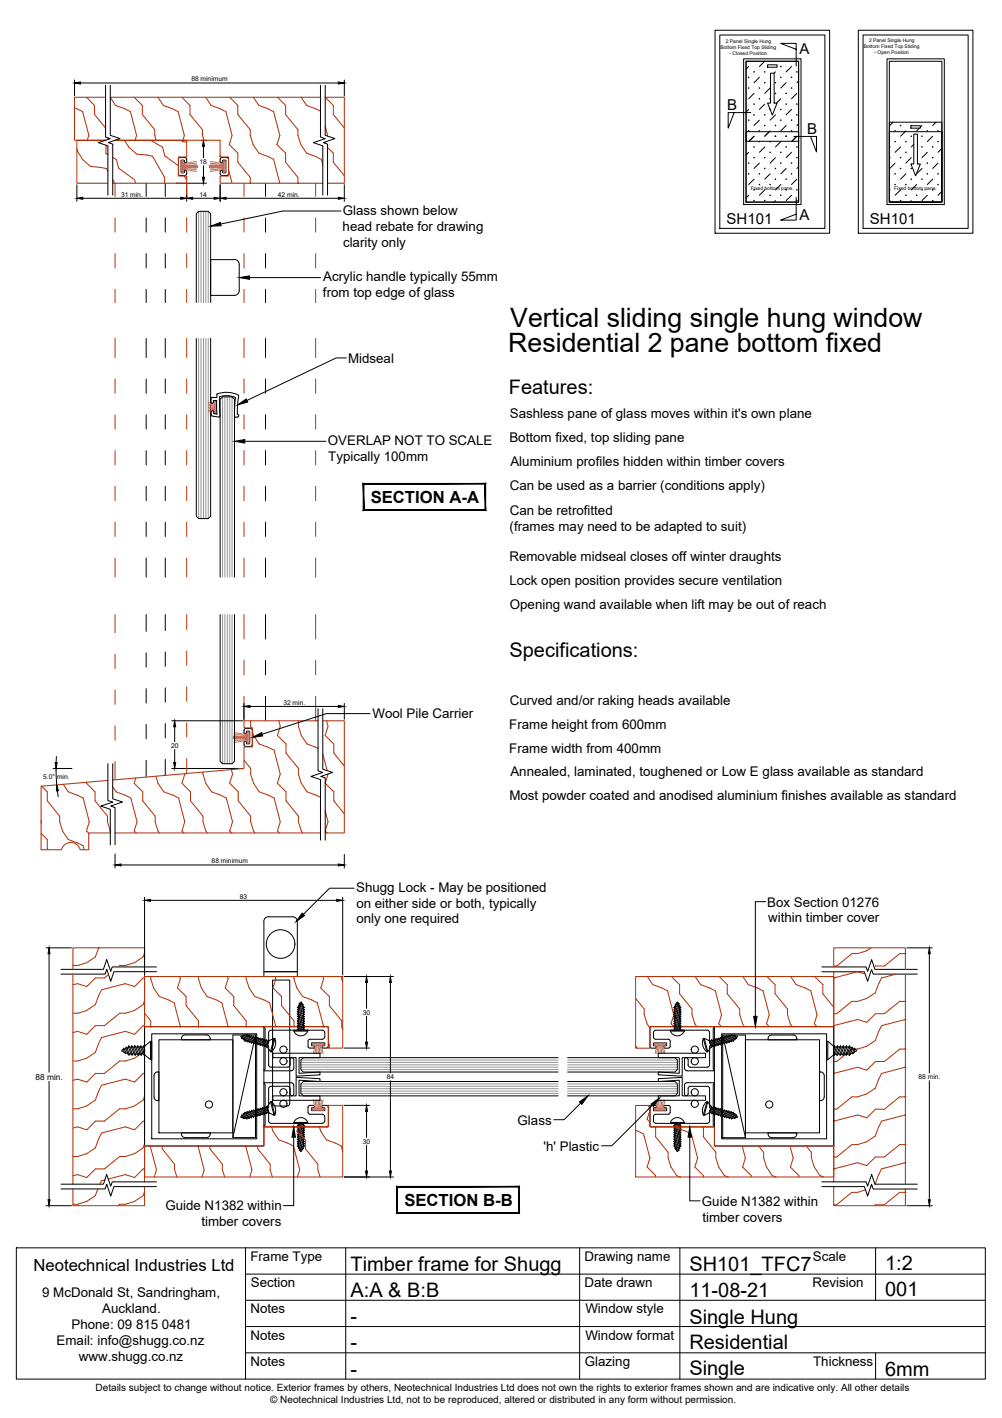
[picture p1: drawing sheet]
<svg xmlns="http://www.w3.org/2000/svg" width="210mm" height="297mm" viewBox="0 0 210 297" stroke-linecap="round" stroke-linejoin="round" font-family="sans-serif">
<defs><g id="words">
<g font-size="5.6">
<text x="106.9" y="68.6">Vertical sliding single hung window</text>
<text x="106.5" y="73.6">Residential 2 pane bottom fixed</text>
</g>
<g font-size="4.2">
<text x="106.6" y="82.6">Features:</text>
<text x="106.7" y="137.6">Specifications:</text>
<text x="73.4" y="266.2">Timber frame for Shugg</text>
<text x="144.4" y="266.2">SH101_TFC7</text>
<text x="185.4" y="265.9">1:2</text>
<text x="73.4" y="271.7">A:A &amp; B:B</text>
<text x="144.4" y="271.6">11-08-21</text>
<text x="185.4" y="271.6">001</text>
<text x="73.4" y="277.2">-</text>
<text x="144.4" y="277.2">Single Hung</text>
<text x="73.4" y="282.7">-</text>
<text x="144.4" y="282.6">Residential</text>
<text x="73.4" y="288.2">-</text>
<text x="144.4" y="288.1">Single</text>
<text x="185.4" y="288.2">6mm</text>
</g>
<g font-size="3.5">
<text x="77.7" y="105.3">SECTION A-A</text>
<text x="84.7" y="252.6">SECTION B-B</text>
<text x="7" y="266.3">Neotechnical Industries Ltd</text>
</g>
<g font-size="3.1">
<text x="167.5" y="11.3">A</text>
<text x="152.3" y="23">B</text>
<text x="169.1" y="28">B</text>
<text x="152.2" y="47">SH101</text>
<text x="167.5" y="46.1">A</text>
<text x="182.2" y="47">SH101</text>
</g>
<g font-size="2.8">
<text x="71.8" y="44.9">Glass shown below</text>
<text x="71.8" y="48.3">head rebate for drawing</text>
<text x="71.9" y="51.7">clarity only</text>
<text x="67.7" y="58.9">Acrylic handle typically 55mm</text>
<text x="67.7" y="62.2">from top edge of glass</text>
<text x="72.9" y="76">Midseal</text>
<text x="106.8" y="87.6">Sashless pane of glass moves within it's own plane</text>
<text x="68.7" y="93.2">OVERLAP NOT TO SCALE</text>
<text x="106.7" y="92.6">Bottom fixed, top sliding pane</text>
<text x="68.8" y="96.5">Typically 100mm</text>
<text x="106.9" y="97.6">Aluminium profiles hidden within timber covers</text>
<text x="106.8" y="102.6">Can be used as a barrier (conditions apply)</text>
<text x="106.8" y="107.9">Can be retrofitted</text>
<text x="106.8" y="111.3">(frames may need to be adapted to suit)</text>
<text x="106.7" y="117.6">Removable midseal closes off winter draughts</text>
<text x="106.7" y="122.6">Lock open position provides secure ventilation</text>
<text x="106.8" y="127.6">Opening wand available when lift may be out of reach</text>
<text x="106.8" y="147.6">Curved and/or raking heads available</text>
<text x="78" y="150.5">Wool Pile Carrier</text>
<text x="106.7" y="152.6">Frame height from 600mm</text>
<text x="106.7" y="157.7">Frame width from 400mm</text>
<text x="106.7" y="167.6">Most powder coated and anodised aluminium finishes available as standard</text>
<text x="106.9" y="162.6">Annealed, laminated, toughened or Low E glass available as standard</text>
<text x="74.6" y="186.8">Shugg Lock - May be positioned</text>
<text x="74.6" y="190.1">on either side or both, typically</text>
<text x="160.7" y="189.9">Box Section 01276</text>
<text x="74.6" y="193.4">only one required</text>
<text x="160.9" y="193.2">within timber cover</text>
<text x="108.4" y="235.6">Glass</text>
<text x="113.9" y="241">'h' Plastic</text>
<text x="34.6" y="253.6">Guide N1382 within</text>
<text x="42.2" y="256.9">timber covers</text>
<text x="147" y="252.6">Guide N1382 within</text>
<text x="147.1" y="255.9">timber covers</text>
<text x="52.4" y="264.1">Frame Type</text>
<text x="52.5" y="269.7">Section</text>
<text x="122.4" y="264.1">Drawing name</text>
<text x="122.4" y="269.6">Date drawn</text>
<text x="170.2" y="269.6">Revision</text>
<text x="170.3" y="264.2">Scale</text>
<text x="8.8" y="271.8">9 McDonald St, Sandringham,</text>
<text x="21.4" y="275.1">Auckland.</text>
<text x="52.5" y="275.1">Notes</text>
<text x="122.6" y="275.1">Window style</text>
<text x="11.9" y="281.8">Email: info@shugg.co.nz</text>
<text x="15" y="278.5">Phone: 09 815 0481</text>
<text x="52.5" y="280.6">Notes</text>
<text x="122.6" y="280.7">Window format</text>
<text x="16.5" y="285.2">www.shugg.co.nz</text>
<text x="52.5" y="286.1">Notes</text>
<text x="122.5" y="286.2">Glazing</text>
<text x="170.3" y="286.1">Thickness</text>
</g>
<g font-size="2.1">
<text x="20" y="291.4">Details subject to change without notice. Exterior frames by others, Neotechnical Industries Ltd does not own the rights to exterior frames shown and are indicative only. All other details</text>
<text x="56.6" y="293.9">© Neotechnical Industries Ltd, not to be reproduced, altered or distributed in any form without permission.</text>
</g>
<text font-size="1.7" x="7.4" y="226.2">88 min.</text>
<g font-size="1.4">
<text x="40.1" y="17">88 minimum</text>
<text x="41.8" y="34.4">18</text>
<text x="25.4" y="41.2">31 min.</text>
<text x="41.8" y="41.2">14</text>
<text x="58.2" y="41.2">42 min.</text>
<text x="59.4" y="147.6">32 min.</text>
<text x="35.8" y="156.7">20</text>
<text x="9.1" y="163.2">5.0° min.</text>
<text x="44.3" y="180.9">88 minimum</text>
<text x="50.3" y="188.3">83</text>
<text x="76" y="212.5">30</text>
<text x="81" y="226">84</text>
<text x="192.4" y="226">88 min.</text>
<text x="76" y="239.6">30</text>
</g>
<g font-size="1">
<text x="150.9" y="10.2">Bottom Fixed Top Sliding</text>
<text x="152" y="8.9">2 Panel Single Hung</text>
<text x="152.8" y="11.5">- Closed Position</text>
<text x="180.9" y="10.1">Bottom Fixed Top Sliding</text>
<text x="182" y="8.8">2 Panel Single Hung</text>
<text x="183.2" y="11.4">- Open Position</text>
<text x="157.3" y="39.9">Fixed bottom pane.</text>
<text x="187.3" y="39.9">Fixed bottom pane.</text>
</g>
</g></defs>
<!-- layer: APL Notes -->
<g fill="#000" stroke="#000" stroke-width=".21">
<path d="M101.6 101.4v5.4l.1 .1zM101.6 101.4l.1-.1v5.6zM76.2 101.4h25.4l.1-.1zM76.1 101.3h25.6l-25.5 .1zM76.1 101.3l.1 5.5v-5.4zM76.1 101.3l.1 5.5-.1 .1zM76.2 106.8l-.1 .1 25.5-.1zM76.1 106.9l25.5-.1 .1 .1z"/>
<path d="M108.6 248.7v5.3l.2 .2zM108.8 248.5v5.7l-.2-5.5zM83.3 248.7h25.3l.2-.2zM83.1 248.5h25.7l-25.5 .2zM83.1 248.5l.2 5.5v-5.3zM83.1 248.5l.2 5.5-.2 .2zM83.3 254l-.2 .2 25.5-.2zM83.1 254.2l25.5-.2 .2 .2z"/>
</g>
<!-- layer: Glass -->
<g fill="#fff" stroke="#fff" stroke-width=".21">
<path d="M44.1 54.4h5.2zM44.1 54.4h5.2z"/>
<path d="M44.1 54.4h5.4zM44.1 54.4h5.4z"/>
<path d="M44.1 54.4l5.5 .1zM44.1 54.4l5.5 .1z"/>
<path d="M44.1 54.5l5.7 .1zM44.1 54.5l5.7 .1h-5.7z"/>
<path d="M44.1 54.6l5.8 .1-.1-.1zM44.1 54.6l5.8 .1h-5.8z"/>
<path d="M44.1 54.7l5.9 .2-.1-.2zM44.1 54.7l5.9 .2h-5.9z"/>
<path d="M44.1 54.9l6 .1-.1-.1zM44.1 54.9l6 .1h-6z"/>
<path d="M44.1 55l6 .2v-.2zM44.1 55l6 .2h-6z"/>
<path d="M44.1 55.2l6 .2v-.2zM44.1 55.2l6 .2h-6z"/>
<path d="M44.1 55.4l6 5.5v-5.5zM44.1 55.4l6 5.5h-6z"/>
<path d="M44.1 60.9l6 .2v-.2zM44.1 60.9l6 .2h-6z"/>
<path d="M44.1 61.1l6 .1v-.1zM44.1 61.1l6 .1h-6z"/>
<path d="M44.1 61.2l5.9 .2 .1-.2zM44.1 61.2l5.9 .2h-5.9z"/>
<path d="M44.1 61.4l5.8 .1 .1-.1zM44.1 61.4l5.8 .1h-5.8z"/>
<path d="M44.1 61.5l5.7 .1 .1-.1zM44.1 61.5l5.7 .1h-5.7z"/>
<path d="M44.1 61.6l5.5 .2 .2-.2zM44.1 61.6l5.5 .2h-5.5z"/>
<path d="M44.1 61.8h5.5zM44.1 61.8h5.4z"/>
<path d="M44.1 61.8h5.4zM44.1 61.8l5.2 .1z"/>
<path d="M44.1 61.9h5zM44.1 61.9h5.2z"/>
</g>
<g fill="none" stroke="#000" stroke-width=".21">
<path d="M41.1 63.4v-18.6l.5-.5h2l.5 .5v18.6M41.1 70.9v37.2l.5 .5h2l.5-.5v-37.2M50.1 60.9a1.01 1.01 0 0 1-1 1h-5v-7.5h5a.97 .97 0 0 1 1 1v5.5M46.1 128.7v30.8l.5 .5h2l.5-.5v-30.8M46.1 120.9v-37.3l.5-.5h2l.5 .5v37.3M57.1 220.6h9.9v1h-4.4v3.2l4.4-.2v.6l-5 .2v-3.8h-4.9zM57.1 229.6h4.9v-3.9l5 .3v.6l-4.4-.3v3.3h4.4v.9h-9.9zM116.9 221.6h-53.4l-.5 .5v2l.5 .5h53.4M116.9 226.6h-53.4l-.5 .5v2l.5 .5h53.4M118.9 221.6h22.5l.5 .5v2l-.5 .5h-22.5M118.9 226.6h22.5l.5 .5v2l-.5 .5h-22.5M137.9 220.6h9.9v1h-4.9v3.8l-5-.2v-.6l4.4 .2v-3.2h-4.4z"/>
<path d="M137.9 226l5-.3v3.9h4.9v.9h-9.9v-.9h4.4v-3.3l-4.4 .3z"/>
<circle cx="59.4" cy="219.9" r=".75"/>
<circle cx="145.5" cy="219.9" r=".75"/>
<circle cx="59.4" cy="231.2" r=".75"/>
<circle cx="59.4" cy="222.3" r=".75"/>
<circle cx="59.4" cy="228.8" r=".75"/>
<circle cx="145.5" cy="222.3" r=".75"/>
<circle cx="145.5" cy="231.2" r=".75"/>
<circle cx="145.5" cy="228.8" r=".75"/>
</g>
<!-- layer: Timber 1 -->
<g fill="none" stroke="#b82e00" stroke-width=".21">
<path d="M15.6 22.6l1.7 .8 1.3 5M16.1 31.2l.2 .6 1 1.6M17.3 33.5l1.7 1.4 3.3 .4 .3 .6M18.1 20.4l1.7 1.7v1.9l2.3 2.8M18.6 28.4l-.3 1M21.8 29.4h.1M22.1 20.4h-6.5v9h6.5h-6v9h6.5M22.2 30.4v1.7l.4 .3M22.6 28.9l.1 .3M23.1 20.4l1.1 1.7 3.1 1.3 1.3 5-.3 1M23.1 20.4h44M23.6 33l.8 .4 .5 1.8 3.3 2.5 .2 .7"/>
<path d="M23.6 38.4h15.5v-1.5h-1.7v-4h1.7v-3.5h-15h22v3.5h1.8v4h-1.8v1.5h21.5M23.6 37.6l.4 .8M24.1 38.4v2.7M26.1 29.4l.9 1.4 1.6 1.5 3.4 .4 2.5 4.5v1.2M28.1 20.4l1.7 1.7v1.9l2.6 3.2v1.2l.3 1M31.8 29.4v.2l2.3 1.2 .4 1.9 2.9 2M33.1 20.4l1.1 1.7 3.1 1.3 1.3 5-.3 1M37.9 29.4l.4 .3 .8 .1M38.1 20.4l1.7 1.7v1.9l2.6 3.2v1.2l.3 1M38.6 36.9l.5 .8M39.1 38.4v2.7M43.1 20.4l1.1 1.7 3.1 1.3 1.3 5-.6 1.9 1.8 1.8v1.9l2.6 3.2v1.2"/>
<path d="M46.1 32.8l.2 .1M47.9 35.5l.7 2.9M48.1 20.4l1.7 1.7v1.9l2.6 3.2v1.2l.6 1.9 1.2 1.8 3.1 1.3 1.3 5M51.1 38.4v2.7M53.1 20.4l1.1 1.7 3.1 1.3 1.3 5-.6 1.9 1.8 1.8v1.9l2.6 3.2v1.2M58.1 20.4l1.7 1.7v1.9l2.6 3.2v1.2l.6 1.9 1.2 1.8 3.1 1.3 .3 1.1M63.1 20.4l1.1 1.7 2.9 1.2M66.1 38.4v2.7M68.1 26.4l.5 2M68.2 29.7l-.1 .3M68.6 28.4v.1M68.6 30.9l1.2 1.2v1.9l2.3 2.8"/>
<path d="M72.1 26.8l-2.3-2.8v-1.9l-1.7-1.7h4v18h-3.5M24.1 45.6v3M24.1 53.1v3M39.1 45.6v3M39.1 53.1v3M51.1 45.6v3M51.1 53.1v3M66.1 45.6v3M66.1 53.1v3M24.1 60.6v2.8M24.1 70.9v4M24.1 79.4v3"/>
<path d="M39.1 60.6v2.8M39.1 70.9v4M39.1 79.4v3M51.1 60.6v2.8M51.1 70.9v4M51.1 79.4v3M66.1 60.6v2.8M66.1 70.9v4M66.1 79.4v3M24.1 86.9v3M24.1 94.4v3M39.1 86.9v3"/>
<path d="M39.1 94.4v3M51.1 86.9v3M51.1 94.4v3M66.1 86.9v3M66.1 94.4v3M24.1 101.9v3M24.1 109.4v3M24.1 116.9v4M39.1 101.9v3M39.1 109.4v3M39.1 116.9v4M51.1 101.9v3"/>
<path d="M51.1 109.4v3M51.1 116.9v4M66.1 101.9v3M66.1 109.4v3M66.1 116.9v4M24.1 128.7v3.8M24.1 137v3M39.1 128.7v3.2M39.1 136.4v3M51.1 128.7v5.2M51.1 138.4v3M66.1 128.7v5.2"/>
<path d="M66.1 138.4v3M24.1 144.5v3M24.1 152v3.1M24.1 159.5v3.9M39.1 143.9v3M39.1 151.4v3M39.1 158.9v3.1M51.1 145.9v5.1M51.1 159.2l1.4 1.8v1.2l.6 1.9 1.2 1.8 3.1 1.3 1.3 5-.6 1.9 .4 .4M52.5 151l.1 1.5M52.9 153.3l.2 .8 1.2 1.8 3.1 1.2 1.3 5.1-.6 1.8M58.4 151l.3 1.2-.6 1.9 1.8 1.8v1.9l2.6 3.2v1.2l.6 1.9 1.2 1.8 2.8 1.1"/>
<path d="M62.5 151v1.2l.6 1.9 1.2 1.8 2.3 .9M66.1 145.9v5.1M66.6 151h-15.5v1.5h1.8v4h-1.8v4.5l-27.5 2.4M67.6 151h4.5v23.5h-4M67.6 158l.9 3.4M68.4 151l.3 1.2-.6 1.9 1.8 1.8v1.9l2.2 2.7M8.6 171.8v.7M8.6 174.6l1.3 1.3v1.9l.2 .2M8.7 164.7l1.2 1.2v1.9l2.6 3.2v1.2l.6 1.9 1.2 1.8 3.1 1.3 .2 .8M12.9 178a2 2 0 0 1 1.9-1.5 2 2 0 0 1 2 1.5M13.3 164.3l1 1.6 3.1 1.3 1.3 5-.6 1.9 .5 .5M18.2 163.9l-.1 .2 1.8 1.8v1.9l2.6 3.2v1.2"/>
<path d="M22.5 172.2l.6 1.9M22.6 163.5l-14 1.2v13.3h4.3M23.1 174.5h-4.5v3.5h-1.8M23.6 164.8l.7 1.1 3.1 1.3 1.3 5-.6 1.9 .4 .4M24.1 174.5h43M28.5 163l-.4 1.1 1.8 1.8v1.9l2.6 3.2v1.2l.6 1.9 .3 .4M32.7 162.6l.4 1.5 1.2 1.8 3.1 1.3 1.3 5-.6 1.9 .4 .4M38.1 164.1l1.8 1.8v1.9l2.6 3.2v1.2l.6 1.9 .3 .4M38.7 162.1l-.6 1.9M42.5 161.7l.6 2.4 1.2 1.8 3.1 1.3 1.3 5-.6 1.9 .4 .4M48.1 164.1l1.8 1.8v1.9l2.6 3.2v1.2l.6 1.9 .3 .4M48.5 161.2l.2 1-.6 1.8"/>
<path d="M58.1 164.1l1.8 1.8v1.9l2.6 3.2v1.2l.6 1.9 .3 .4M68.1 169.9l.6 2.3-.6 1.8M68.1 164.1l1.8 1.8v1.9l2.2 2.7M68.1 174.1l.5 .4M68.7 162.1v.1M68.7 162.2l-.6 1.8M20.7 198.6l-.7 1.9-1.8 1.2-1.9 .6h-1M30.3 199.6l-.3 .9M179.7 199.8h-1.2l-3.2 2.6h-.6M182.5 198.6l-.9 .6-1.9 .6M189.7 199.8h-1.2l-3.2 2.6h-1.9l-.3 .2M15.3 204.1v44"/>
<path d="M16.3 206l-1 .3M18.2 211.7l-1.9 .5h-1M21.3 217.4l-1.3 3.1-1.8 1.2-1.9 .6h-1M22.7 204.2l-.8 .7h-1.9l-1.8 1.8-1.9-.6M26.3 206l-5 1.4-1.3 3-1.8 1.3M26.3 212.2h-1.2l-3.2 2.6h-1.9l-1.8 1.9-1.9-.7-1 .3M26.3 202.3h-1.2l-.4 .3M28.2 211.7l-1.9 .6M30 200.5l-1.8 1.2-1.9 .6M30 210.4l-1.8 1.3M30.3 202.6v-4h-15v4.5M30.3 204.6h41.5v14.9h-3v-4.4h-38.5z"/>
<path d="M30.3 214.8h-.3l-1.8 1.9-1.9-.7-5 1.3M30.3 204.9h-.3l-1.8 1.8-1.9-.6M30.3 209.6l-.3 .8M30.3 219.6l-.3 .9M30.3 203.5v44.1M30.3 212.2l1.3 1.7v1.2M31.6 204.6v.4l.6 2 1.2 1.8 3.1 1.3 1.3 5M37.6 204.6l.2 .4-.6 2 1.8 1.8v1.9l2.6 3.2v1.2M41.6 204.6v.4l.6 2 1.2 1.8 3.1 1.3 1.3 5M47.7 204.6l.1 .4-.6 2 1.8 1.8v1.9l2.6 3.2v1.2M51.6 204.6v.4l.6 2 1.2 1.8 3.1 1.3 1.3 5M57.7 204.6l.1 .4-.6 2 1.8 1.8v1.9l2.6 3.2v1.2"/>
<path d="M61.6 204.6v.4l.6 2 1.2 1.8 3.1 1.3 1.3 5M67.7 204.6l.1 .4-.6 2 1.8 1.8v1.9l2.6 3.2v1.2l.2 .6M68.8 218.6l.2 .2v.7M71.6 204.6l.2 1.1M133.2 204.6h41.5v10.5h-38.5v4.5h-3zM133.2 209.2l1.8 2.2v1.2l.6 1.9M133.2 219.1l.3 .5M135.5 214.5l.7 .9M135.6 204.6l1.2 1.7 3.1 1.3M139.8 207.6l1.3 5-.5 1.9 .6 .6M140.6 204.6l1.8 1.7v1.9l2.5 3.2 .1 1.2 .6 1.9 .4 .6M145.6 204.6l1.2 1.7 3.1 1.3 1.2 5-.5 1.9 .6 .6"/>
<path d="M150.7 204.6l1.7 1.7v1.9l2.6 3.2v1.2l.6 1.9 .3 .6M155.6 204.6l1.2 1.7 3.1 1.3M159.8 207.6l1.4 5-.6 1.9 .6 .6M160.7 204.6l1.7 1.7v1.9l2.6 3.2v1.2l.6 1.9 .4 .6M165.6 204.6l1.2 1.7 3.1 1.3 1.2 5-.5 1.9 .6 .6M170.7 204.6l1.7 1.7v1.9l2.3 2.8M174.7 202.6v-4h15v4.5M174.7 203.6v44M179.6 203.6l-4.9 1.3M179.7 203.6l1.5 .5M179.7 209.8l-1.2-.1-3.2 2.7h-.6M179.7 219.8h-1.2l-3.2 2.6h-.6"/>
<path d="M182.6 203.1l-.1 .1M183.4 207.9l-1.8 1.3-1.9 .6M183.4 218l-1.8 1.2-1.9 .6M184.7 214.9l-1.3 3.1M187.7 204.1l-3 .8-1.3 3M189.7 209.8l-1.2-.1-3.2 2.7h-1.9l-1.8 1.8-1.9-.6-5 1.2M189.7 213.6l-5 1.2M189.7 219.8h-1.2l-3.2 2.6h-1.9l-1.8 1.8-1.9-.7-5 1.4M189.7 204.1v44M16.3 226l-1 .3M18.2 231.7l-1.9 .6h-1M26.3 226l-5 1.4-1.3 3-1.8 1.3"/>
<path d="M26.3 232.3l-1.2-.1-3.2 2.7h-1.9l-1.8 1.8-1.9-.7-1 .3M26.3 222.3h-1.2l-3.2 2.6h-1.9l-1.8 1.8-1.9-.6M28.2 231.7l-1.9 .6M30 220.5l-1.8 1.2-1.9 .6M30 230.4l-1.8 1.3M30.3 234.9h-.3l-1.8 1.8-1.9-.7-5 1.4-1.3 3.1-1.8 1.2-1.9 .6h-1M30.3 224.9h-.3l-1.8 1.8-1.9-.6M30.3 229.6l-.3 .8M30.3 239.6l-.3 .9M56.9 236.1l.3 .9 1.2 1.8 3.1 1.3 1.3 5-.5 1.5M62.2 237l1.8 1.8v1.9l2.6 3.2v1.2M62.5 236.1l-.3 .8"/>
<path d="M66.9 236.1l.3 .9 1.2 1.8 3.1 1.3 .3 1.1M133.2 231.6h3v4.5h13.5v4h25v6.5h-41.5zM133.2 236.8l1.6 .8M134.8 237.6l1.3 5M135.5 234.5l.7 .6M135.9 231.6l.2 1M136.2 232.6l-.6 1.8M137.2 236.1l.1 .2v1.9M137.3 238.2l2.6 3.2v1.2M141.6 236.1l.1 .2 3.2 1.3 1.2 5M147.2 236.1l.2 .2v1.9M147.4 238.2l2.6 3.2v1.2"/>
<path d="M179.7 229.8h-1.2l-3.2 2.6h-.6M179.7 239.8h-1.2l-3.2 2.6h-.6M183.4 228l-1.8 1.2-1.9 .6M183.4 238l-1.8 1.2-1.9 .6M184.7 234.9l-1.3 3.1M189.7 223.5l-5 1.4-1.3 3.1M189.7 229.8h-1.2l-3.2 2.6h-1.9l-1.8 1.8-1.9-.6-5 1.3M189.7 233.6l-5 1.3M189.7 239.8h-1.2l-3.2 2.6h-1.9l-1.8 1.8-1.9-.6M16.3 246l-1 .3M18.2 251.7l-1.9 .6h-1M20.5 249.1l-.5 1.4-1.8 1.2"/>
<path d="M22 247.2l-.7 .2-.4 .7M26.3 246l-3.6 1M26.3 242.3h-1.2l-3.2 2.6h-1.9l-1.8 1.8-1.9-.6M26.3 252.3h-1.2l-.4 .3M28.2 251.7l-1.9 .6M30 240.5l-1.8 1.2-1.9 .6M30 250.5l-1.8 1.2M30.3 248.6v4h-15v-3.5M30.3 240.1h25v-4h13.5v-4.6h3v15.1h-41.5zM30.3 244.9h-.3l-1.8 1.8-1.9-.6M30.3 249.6l-.3 .9M31.5 240.1l1.3 5-.5 1.5"/>
<path d="M34 240.1v.6l2.6 3.2v1.2M36.6 245.1l.5 1.5M41.5 240.1l1.3 5-.5 1.5M44 240.1v.6l2.6 3.2v1.2M46.6 245.1l.5 1.5M51.5 240.1l1.3 5-.5 1.5M54 240.1v.6l2.6 3.2v1.2M56.6 245.1l.5 1.5M66.6 245.1l.5 1.5M135.5 244.5l1.8 1.8v.3M136.2 242.6l-.6 1.9M140 242.6l.6 1.9 1.1 1.8 .9 .3"/>
<path d="M146.2 242.6l-.6 1.9 1.8 1.8v.3M150 242.6l.6 1.9 1.2 1.8 .8 .3M155.5 240.1l.6 2.5M156.2 242.6l-.6 1.9 1.8 1.8v.3M158.9 240.1l1 1.3M160 241.4v1.2M160 242.6l.6 1.9 1.2 1.8 .8 .3M165.5 240.1l.7 2.5M165.6 244.5l1.8 1.8v.3M166.2 242.6l-.6 1.9M168.9 240.1l1.1 1.3v1.2M170 242.6l.6 1.9 1.2 1.8 .8 .3"/>
<path d="M174.7 248.6v4h15v-3.5M179.7 243.6l-5 1.3M179.7 249.8h-1.2l-3.2 2.6h-.6M181.3 249.2l-1.6 .6M182.7 248.4l-.3 .2M183.4 248h-.1M189.7 243.6l-5 1.3-1.3 3.1M189.7 249.8h-1.2l-3.2 2.6h-1.9l-.2 .2"/>
</g>
<!-- layer: Components -->
<g fill="none" stroke="#000" stroke-width=".21">
<path d="M37.4 33.4l.3-.4h1l.4 .4M37.4 33.4v3M38 33.6l-.1 .1v2.4l.1 .1M38.1 36.2l.5-.1 .1-.4h.3a.86 .86 0 0 1-.1 1l-1.2 .1-.3-.4M39.1 33.4v.5l-.2 .2-.2-.1-.1-.4h-.5M46.1 33.4v.5l.3 .2 .1-.1 .1-.4 .7 .1M46.1 33.4l.4-.4h1l.4 .4-.1 3.2-.3 .2-1.2-.1a.86 .86 0 0 1-.1-1h.3l.2 .5h.5l.1-.1M47.3 33.7v2.4M44.2 83.5l.1 .9a.35 .35 0 0 0 .4 0 .35 .35 0 0 0 .1-.5h.6v2.8l-.6-.1-.1-.5-.2-.1M44.5 86l-.3 .3M45.4 83.3h-.9l-.3 .2M45.4 83.2h.1"/>
<path d="M45.4 82.6a4.9 4.9 0 0 1 4.6 .3M45.4 82.6v.6M49.3 83.2a4.5 4.5 0 0 0-3.3-.1l.1 4.1-.3 .2-1.3-.2-.2-.3-.1-.6M49.3 83.2v.1M49.3 83.3a10.7 10.7 0 0 0 0 4.1h.5M49.8 86.7l.2 .4-.3 .3M50 82.9l-.2 1.9v2M51.5 156.4h1M51.6 155.5l-.2-.3-.2 .1a.84 .84 0 0 0 .1 1h.2M51.6 155.5l.1 .3h.5M52.2 153.2l.1 .1v2.4l-.1 .1M52.2 153.2h-.5l-.1 .3"/>
<path d="M52.5 152.6l.3 .3M52.5 152.6l-1.2 .1-.2 .3v.5l.3 .2 .2-.2M52.9 153l-.1 3-.3 .3M25.8 219.8l-.3 .2v.1l.6 .4M25.8 219.8l.1-.2 .2 .2 .3-.2 .4 1.2M25.8 219.8l.3 .7M26.1 219.8l.2 .7M26.4 219.6v-.3l.2 .3M26.6 219.6l.5 1.2M26.9 219.3l.1-.3 .2 .3M26.9 219.3l.5 1.5M26.9 219.3l-.3 .3"/>
<path d="M27.2 219.3h.3M27.2 219.3l.5 1.5M27.5 219.3l.1-.3 .2 .3M27.5 219.3l.6 1.5M27.8 219.3h.4M27.8 219.3l.5 1.5M28.2 219.3l.5 1.5M28.2 219.3v-.3l.3 .3M28.5 219.3h.3l.1-.3 .2 .3M28.5 219.3l.5 1.5M28.8 219.3l.6 1.5h-.4M29.1 219.3h.3"/>
<path d="M29.1 219.3l.5 1.5M29.4 219.3l.6 1.5h-.4v.3l-.2-.3M29.4 219.3l.1-.3 .2 .3M29.7 219.3h.3M29.7 219.3l.5 1.5M30 219.3l.3 .6M30.3 219.2l1.2-1.1h.3v3.9h-.3l-1.2-1.1zM30.3 219.2l-.2-.2-.1 .3M31.5 218.1v3.9M50.9 217l-.4 .1 .1 .5 .6-.8-.6 .5M51.1 217.7l.2 .2M51.3 217.9v.3l.2-.2"/>
<path d="M51.5 218h.3M51.5 216.9l-.5 .7-.2-.1M51.5 216.9l.3-.2-.1 .2M51.5 216.9h-.4M51.7 216.9l-.7 1v-.3M51.7 216.9l.3 .1M51.8 218l-.1 .3 .3-.2M52 217l.2-.2v.2M52 217l-.7 .9M52 218.1l.2 .1M52.2 217l-.7 1M52.2 217l.2 .1"/>
<path d="M52.2 218.2v.2l.2-.2M52.4 218.2l.3 .1v.2l.2-.1M52.6 217.2l-.6 .9M52.9 218.4h.2v.2l.3-.1M52.9 217.2h-.3l.1-.3-.3 .2-.6 .9M52.9 217.2l.2-.1v.2h.3l.2-.1-.7 1.2M52.9 217.2l-.7 1M53.1 217.3l-.7 .9M53.4 217.3l-.7 1M53.4 218.5h.2M53.5 217.4l.3 .1-.7 .9M53.6 218.5v.3l.2-.2"/>
<path d="M53.8 218.6l.3 .1M53.8 217.5l.3-.2-.1 .2M54 217.5l.3 .1 .2-.2v.2M54 217.5l-.6 1M54.1 218.7l-.1 .2 .3-.2M54.3 218.7l.2 .1M54.3 217.6l-.7 .9M54.5 217.6l.2 .1M54.5 217.6l-.7 1M54.5 218.8v.2l.2-.2M54.7 217.7l.3-.1-.1 .2M54.7 218.8l.3 .1"/>
<path d="M54.7 217.7l-.6 1M54.9 217.8h.3M54.9 217.8l-.6 .9M55 218.9v.2l.2-.1h.2M55.2 217.8l.2-.1v.2M55.2 217.8l-.7 1M55.4 217.9l.2 .1M55.4 217.9l-.7 .9M55.4 219v.3l.2-.2M55.6 218l.3-.2-.1 .2 .3 .1M55.6 219.1h.3M55.6 218l-.6 .9"/>
<path d="M55.8 218l-.6 1M55.9 219.1v.3l.1-.1M56.1 218.9l-.2 .2M56.1 218.1l-.7 .9M56.3 218.2l-.7 .9M56.3 218l1.1-.5-.7 2.8-.7-1zM56.3 218l-.2 .1M57.4 217.5l.2 .1-.8 2.8-.1-.1M57.6 217.5a2.34 2.34 0 0 1-.8 2.8M61.6 216a1.56 1.56 0 0 0 1.4 1 1.56 1.56 0 0 0 1.5-1M61.6 215.8h2.9v.2h-2.9zM62.5 211.4l1.3 .6h-.2v.3"/>
<path d="M62.5 212.1v.3h-.2l.2 .2M62.5 211h-.2l.2 .2M62.5 211.4l-.2 .1 .2 .2M62.5 213.3l-.2 .1 .2 .1M62.5 213.8l-.2 .1 .2 .1M62.5 214.3h-.2l.2 .2M62.5 215.2l-.2 .1 .2 .1M62.5 214.7l-.2 .1 .2 .2v.2M62.5 214.7l1.3 .7h-.2v.2M62.5 212.6v.3h-.2l.2 .2M62.5 212.9l1.1 .4v-.3M62.5 212.1l1.1 .4"/>
<path d="M62.5 212.4l1.1 .4M62.5 211.7l1.1 .3M62.5 211.9l1.1 .4M62.5 211.2l1.1 .4M62.5 211l1.1 .4M62.5 211.9h-.2l.2 .2M62.5 211.2v.2M62.5 211.7v.2M62.5 213.1v.2M62.5 213.5v.3M62.5 214v.3M62.5 214.5v.2"/>
<path d="M62.5 215.4v.3M62.5 215.7h-.2v.1M62.5 214l1.1 .4M62.5 213.8l1.1 .4M62.5 213.5l1.1 .4M62.5 213.3l1.1 .4M62.5 214.5l1.1 .4M62.5 214.3l1.1 .4M62.5 215l1.1 .4M62.5 215.2l1.1 .4M62.5 215.4l1 .4M62.5 215.7l.3 .1"/>
<path d="M62.5 213.1l1.1 .4M62.7 210.6h-.2l.2 .2M62.7 210.8l.9 .3M62.7 210.8l-.2 .2M62.9 210.1l.4 .2M62.9 210.4l.4 .1M63.3 210.3l-.3-.4-.1 .2-.2 .1 .2 .2-.2 .2 .9 .3M63.3 210.3l.3 .2h-.3M63.3 210.5l.3 .4M63.6 210.9l.2 .2h-.2M63.6 211.4l.2 .2h-.2M63.6 212.3l.2 .2h-.2v.3l.2 .2-1.3-.4"/>
<path d="M63.6 213.3l.2 .2h-.2M63.6 213.5v.2l.2 .2h-.2M63.6 214.2l.2 .2h-.2M63.6 214.7l.2 .2h-.2M63.6 211.1v.3M63.6 211.6v.2M63.6 213.9v.3M63.6 214.4v.3M63.6 214.9v.2M63.6 215.6l.2 .2M140.4 216a1.56 1.56 0 0 0 1.5 1 1.56 1.56 0 0 0 1.4-1M140.5 215.8h2.9v.2h-2.9z"/>
<path d="M141.4 210.9l-.3 .2h.3M141.4 211.4l-.3 .2h.3M141.4 212.3l-.3 .2h.3v.3l-.3 .2 1.3-.4M141.4 213.3l-.3 .2h.3M141.4 213.5v.2l-.3 .2h.3M141.4 214.2l-.3 .2h.3M141.4 214.7l-.3 .2h.3M141.4 211.1v.3M141.4 211.6v.2M141.4 213.9v.3M141.4 214.4v.3M141.4 214.9v.2"/>
<path d="M141.4 215.6l-.2 .2M141.6 210.3l.2-.4 .5 .3-.2 .2 .2 .2-.9 .3M141.6 210.3l-.2 .2h.2M141.6 210.5l-.2 .4M142.1 210.1l-.5 .2M142.1 210.4l-.5 .1M142.3 210.6h.2l-.2 .2M142.3 210.8l-.9 .3M142.3 210.8l.1 .2M142.4 211.4l-1 .4-.3 .2h.3v.3M142.4 212.1v.3h.3l-.3 .2M142.4 211h.3l-.3 .2"/>
<path d="M142.4 211.4l.3 .1-.3 .2M142.4 213.3l.3 .1-.3 .2M142.4 213.8l.3 .1-.3 .1M142.4 214.3h.3l-.3 .2M142.4 215.2l.3 .1-.3 .1M142.4 214.7l.3 .1-.3 .2v.2M142.4 214.7l-1.3 .7h.3v.2M142.4 212.6v.3h.3l-.3 .2M142.4 212.9l-1 .4v-.3M142.4 212.1l-1 .4M142.4 212.4l-1 .4M142.4 211.7l-1 .3"/>
<path d="M142.4 211.9l-1 .4M142.4 211.2l-1 .4M142.4 211l-1 .4M142.4 211.9h.3l-.3 .2M142.4 211.2v.2M142.4 211.7v.2M142.4 213.1v.2M142.4 213.6v.2M142.4 214v.3M142.4 214.5v.2M142.4 215.4v.3M142.4 215.7h.3l-.1 .1"/>
<path d="M142.4 214l-1 .4M142.4 213.8l-1 .4M142.4 213.6l-1 .3M142.4 213.3l-1 .4M142.4 214.5l-1 .4M142.4 214.3l-1 .4M142.4 215l-1 .4M142.4 215.2l-1 .4M142.4 215.4l-1 .4M142.4 215.7l-.3 .1M142.4 213.1l-1 .4M147.3 217.5a2.34 2.34 0 0 0 .8 2.8"/>
<path d="M147.3 217.6l.8 2.8 .2-.1M147.5 217.5l-.2 .1M148.6 218l.2 .1M148.6 218l-1.1-.5 .8 2.8M148.6 218l.4 1.3-.7 1M148.7 218.2l.6 .9M148.8 218.1l.7 .9M148.9 218.9l.1 .3M149 219.2l.1 .2-.1-.1M149.1 218l.6 1M149.3 218l-.3-.2 .1 .2-.3 .1M149.3 218l.7 .9"/>
<path d="M149.3 219.1l-.3 .1M149.5 219v.3l-.2-.2M149.6 217.9l-.3 .1M149.6 217.9l.6 .9M149.7 217.8l-.2-.1 .1 .2M149.7 217.8l.7 1M150 218.9v.2l-.3-.1h-.2M150 217.8h-.3M150 217.8l.7 .9M150.2 217.7l-.2-.1v.2M150.2 218.8l-.2 .1M150.2 217.7l.7 1"/>
<path d="M150.4 218.8v.2l-.2-.2M150.5 217.6l-.3 .1M150.5 217.6l.6 1M150.7 217.6l.7 1M150.7 218.7l-.3 .1M150.9 218.7v.2l-.2-.2M150.9 217.5l-.2 .1-.3-.2 .1 .2M150.9 217.5l.7 1M151.1 217.5l-.2-.2v.2M151.1 218.6l-.2 .1M151.4 218.6v.2l-.3-.2M151.4 217.4l-.3 .1 .7 .9"/>
<path d="M151.6 217.3l.7 1M151.6 218.5l-.2 .1M151.8 217.3l.7 .9M152 217.2h.3l-.1-.3 .3 .2 .7 .9M152 217.2l-.2-.1v.2h-.2l-.3-.1 .8 1.2M152 217.2l.7 1M152.1 218.4h-.3v.3l-.2-.2M152.3 217.2l.7 .9M152.5 218.2l-.2 .1v.2l-.2-.1M152.7 218.2v.2l-.2-.2M152.8 217l.6 1M152.8 217l-.3 .1"/>
<path d="M153 217l-.3-.2 .1 .2M153 217l.6 .9M153 218.1l-.3 .1M153.2 218v.3l-.2-.2M153.2 216.9l.8 1v-.3M153.2 216.9l-.2 .1M153.4 216.9l.6 .7 .2-.1M153.4 216.9l-.2-.2v.2M153.4 216.9h.4M153.4 218h-.2M153.6 217.9v.3l-.2-.2M153.8 217.7l-.2 .2"/>
<path d="M154 217l.5 .1-.2 .5-.5-.8 .5 .5M173.2 218.1h.2l1.3 1.1v1.7l-1.3 1.1h-.2zM173.4 218.1v3.9M174.7 219.2l.1-.2 .1 .3M174.9 219.3h.3M174.9 219.3l-.2 .6M175.2 219.3l.3-.3v.3M175.2 219.3l-.5 1.5M175.5 219.3l-.5 1.5h.3v.3l.3-.3M175.5 219.3h.4M175.9 219.3l.2-.3v.3h.4M175.9 219.3l-.6 1.5"/>
<path d="M176.1 219.3l-.5 1.5h.4M176.5 219.3l-.5 1.5M176.5 219.3l.2-.3 .1 .3M176.8 219.3h.3M176.8 219.3l-.6 1.5M177.1 219.3l.2-.3 .1 .3M177.1 219.3l-.5 1.5M177.4 219.3h.4M177.4 219.3l-.5 1.5M177.8 219.3l.2-.3v.3M177.8 219.3l-.6 1.5M178 219.3l-.5 1.5"/>
<path d="M178 219.3l.3 .3M178.3 219.6l.2-.3 .1 .3M178.3 219.6l-.4 1.2M178.8 219.8l-.2 .7M179.1 219.8l.3 .2v.1l-.5 .4M179.1 219.8v-.2l-.3 .2-.2-.2-.5 1.2M179.1 219.8l-.2 .7M26.1 220.5l.2 .3v-.3M26.3 220.5l.5 .3M26.8 220.8l.3 .3v-.3M27.1 220.8h.3M27.4 220.8l.3 .3v-.3"/>
<path d="M27.7 220.8h.4M28.1 220.8l.2 .3v-.3h.4M28.7 220.8l.3 .3v-.3M30 220.8l.2 .3v-.3M30.2 220.8h.1M50.6 233.8l.3 .4M50.8 233.7l.2-.2 .5 .8M50.9 234.1l-.4-.1 .1-.4 .5 .5M51 233.5v-.2l.7 .9M51.1 234.1l.1 .2-.3-.1M51.1 234.2l.4 .1M51.3 233.2l.7 .9"/>
<path d="M51.3 233.2l-.2 .2M51.5 233.1l-.2-.1v.2M51.5 233.1l.7 1M51.7 234.2l.1 .2-.3-.1M51.8 233.1l.6 .9 .3 .2-.1-.2 .3-.1M51.8 233.1h-.3M52 233l-.3-.2 .1 .3M52 233l.6 1M52 234.1l-.3 .1M52.2 234.1v.2l-.2-.2M52.2 232.9l.7 1M52.2 232.9l-.2 .1"/>
<path d="M52.4 232.9l.7 .9M52.4 234l-.2 .1M52.4 232.9l-.2-.2v.2M52.7 232.8l.7 1M52.9 232.8l-.2-.2v.2l-.3 .1M52.9 232.8l.7 1.1-.2-.1h-.3v.2l-.2-.1M53.1 232.7l.7 .9-.3 .1M53.4 232.6l-.3-.1v.2l-.2 .1M53.4 232.6l.6 1M53.6 232.6l.7 .9M53.6 232.6h-.2M53.8 232.5l-.2-.1v.2"/>
<path d="M53.8 232.5l.7 1M54 233.6l.1 .2-.3-.2M54.1 232.5h-.3M54.1 232.5l.6 .9M54.3 232.4l-.3-.2 .1 .3M54.3 232.4l.6 .9M54.5 233.5v.2l-.2-.2-.3 .1M54.5 232.3l-.2 .1M54.5 232.3l.7 1M54.7 232.3l-.2-.2v.2M54.7 233.4l-.2 .1M54.7 232.3l.7 .9"/>
<path d="M54.9 233.3l.1 .3-.3-.2M55 232.2l-.3 .1M55 232.2l.6 1M55.2 232.1l.6 1M55.2 233.3h-.3M55.4 233.2v.2l-.2-.1M55.4 232.1h-.2l-.2-.1v.2M55.4 232.1l.7 .9M55.6 232l-.2-.1v.2M55.6 233.2h-.2M55.6 232l.7 .9M55.9 232h-.3"/>
<path d="M55.9 232l.2 .2M56 231.8l-.1-.1v.3M56.1 233l-.3 .1 .1 .2-.3-.1M56.1 233l.2 .1M56.7 230.8l.7 2.8-1.1-.5-.3-1.3zM56.8 230.8a2.34 2.34 0 0 1 .8 2.8M56.8 230.8l.8 2.8h-.2M56.8 230.8h-.1M61.6 235.1a1.56 1.56 0 0 1 1.4-1 1.56 1.56 0 0 1 1.5 1M61.6 235.1h2.9v.2h-2.9zM62.3 235.3v.1h.2M62.5 238.5l-.2 .2h.2v.3"/>
<path d="M62.5 240l-.2 .1 .2 .1M62.5 239.5l-.2 .1 .2 .1M62.5 238.5l1.3-.4-.2 .2v.3h.2l-.2 .2M62.5 237.6l-.2 .2h.2M62.5 237.1l-.2 .2h.2M62.5 236.6l-.2 .2h.2M62.5 235.7l-.2 .1 .2 .1M62.5 235.9v.2l-.2 .2 .2 .1M62.5 238l-.2 .2 .2 .1v.2M62.5 235.4v.3M62.5 236.4v.2M62.5 236.8v.3"/>
<path d="M62.5 237.3v.3M62.5 237.8v.2M62.5 239.2v.3M62.5 239.7v.3M62.5 239l-.2 .2h.2M62.8 235.3l-.3 .1M63.5 235.3l-1 .4M63.6 238.8v.3h.2l-1.3 .6M63.6 239.6h.2l-.2 .2M63.6 237.7h.2l-.2 .2M63.6 237.2h.2l-.2 .2v.3M63.6 236.7h.2l-.2 .2"/>
<path d="M63.6 236.2h.2l-.2 .2M63.6 235.5v.3h.2l-1.3 .6M63.6 238.1v-.2l-1.1 .4M63.6 236v.2M63.6 236.4v.3M63.6 236.9v.3M63.6 239.3v.3M63.6 239.8v.2M63.6 238.6l-1.1 .4M63.6 238.3l-1.1 .4M63.6 239.1l-1.1 .4M63.6 238.8l-1.1 .4"/>
<path d="M63.6 239.6l-1.1 .4M63.6 239.8l-1.1 .4M63.6 236.7l-1.1 .4M63.6 236.9l-1.1 .4M63.6 237.2l-1.1 .4M63.6 237.4l-1.1 .4M63.6 236.2l-1.1 .4M63.6 236.4l-1.1 .4M63.6 235.8l-1.1 .3M63.6 235.5l-1.1 .4M63.6 237.7l-1.1 .3M63.8 235.3l-.2 .2"/>
<path d="M140.4 235.1a1.56 1.56 0 0 1 1.5-1 1.56 1.56 0 0 1 1.4 1M140.5 235.1h2.9v.2h-2.9zM141.2 235.3l.2 .2M141.4 238.8v.3h-.3l1.3 .6M141.4 239.6h-.3l.3 .2M141.4 237.7h-.3l.3 .2M141.4 237.2h-.3l.3 .2v.3M141.4 236.7h-.3l.3 .2M141.4 236.2h-.3l.3 .2M141.4 235.5v.3h-.3l1.3 .6M141.4 238.1v-.2l1 .4M141.4 239.6l1 .4"/>
<path d="M141.4 236v.2M141.4 236.4v.3M141.4 236.9v.3M141.4 239.3v.3M141.4 239.8v.2M141.4 238.6l1 .4M141.4 238.3l1 .4M141.4 239.1l1 .4M141.4 238.8l1 .4M141.4 239.8l1 .4M141.4 236.7l1 .4M141.4 236.9l1 .4"/>
<path d="M141.4 237.2l1 .4M141.4 237.4l1 .4M141.4 236.2l1 .4M141.4 236.4l1 .4M141.4 235.8l1 .3M141.4 235.5l1 .4M141.4 237.7l1 .3M141.4 235.3l1 .4M142.1 235.3l.3 .1M142.4 238.5l.3 .2h-.3v.3M142.4 240l.3 .1-.3 .1M142.4 239.5l.3 .2h-.3"/>
<path d="M142.4 238.5l-1.3-.4 .3 .2v.3h-.3l.3 .2M142.4 237.6l.3 .2h-.3M142.4 237.1l.3 .2h-.3M142.4 236.6l.3 .2h-.3M142.4 235.7l.3 .1-.3 .1M142.4 235.9v.2l.3 .2-.3 .1M142.4 238l.3 .2-.3 .1v.2M142.4 235.4v.3M142.4 236.4v.2M142.4 236.8v.3M142.4 237.3v.3M142.4 237.8v.2"/>
<path d="M142.4 239.2v.3M142.4 239.7v.3M142.4 239l.3 .2h-.3M142.6 235.3l.1 .1h-.3M147.3 233.6h.2M148.1 230.8a2.34 2.34 0 0 0-.8 2.8M148.3 230.8l-.8 2.8 1.1-.5M148.3 230.8h-.2l-.8 2.8M148.3 230.8l.7 1-.4 1.3M148.8 233l.3 .1-.1 .2 .3-.1M148.8 233l-.2 .1M149 231.8l.1-.1-.1 .3"/>
<path d="M149 232h.3M149 232l-.1 .2M149.3 233.2h.3M149.3 232l.2-.1v.2M149.3 232l-.6 .9M149.5 232.1l.2 .1 .3-.2v.2M149.5 232.1l-.7 .9M149.6 233.2l-.1 .3 .2-.2M149.7 233.3h.3M149.7 232.2l-.6 .9M150 232.2l.2 .1M150 232.2l-.7 1"/>
<path d="M150 233.3v.3l.2-.2M150.2 232.3l.2-.2v.2M150.2 233.4l.3 .1M150.2 232.3l-.6 .9M150.4 232.3l.3 .1M150.4 232.3l-.7 1M150.5 233.5l-.1 .2 .3-.2 .2 .1M150.7 232.4l.2-.2v.3M150.7 232.4l-.7 .9M150.9 232.5h.2M150.9 232.5l-.7 .9M150.9 233.6v.2l.2-.2"/>
<path d="M151.1 232.5l.3-.1v.2M151.1 232.5l-.6 1M151.4 232.6h.2M151.4 232.6l-.7 .9M151.6 232.6l.2-.1v.2l.3 .1M151.6 232.6l-.7 1M151.8 232.7l-.7 .9 .3 .1M152.1 232.8l.2-.2v.2l.2 .1M152.1 232.8l-.8 1.1 .3-.1h.2v.3l.2-.2M152.3 232.8l-.7 1M152.5 232.9l-.7 .9M152.5 234l.3 .1"/>
<path d="M152.5 232.9l.2-.2v.2M152.7 232.9l-.7 1M152.7 232.9l.3 .1M152.8 234.1l-.1 .2 .3-.2M153 233l.2-.2v.3M153 233l-.7 1M153 234.1l.2 .1M153.2 233.1l-.7 .9-.3 .2 .1-.2-.3-.1M153.2 233.1h.2M153.2 234.2v.2l.2-.1M153.4 233.1l.2-.1v.2M153.4 233.1l-.6 1"/>
<path d="M153.6 233.2l-.6 .9M153.6 233.2l.2 .2M153.8 234.2l-.4 .1M153.8 234.1l.5-.5 .2 .4-.5 .1M153.8 234.1v.2l.2-.1M154 233.5v-.2l-.8 .9M154.2 233.7l-.2-.2-.6 .8M154.3 233.8l-.3 .4M174.7 220.8h.1M174.7 220.8v.3l.3-.3M176 220.8v.3l.2-.3M176.2 220.8h.4v.3l.3-.3"/>
<path d="M176.9 220.8h.3M177.2 220.8v.3l.3-.3M177.5 220.8h.4M177.9 220.8v.3l.2-.3M178.6 220.5v.3l.3-.3M178.6 220.5l-.5 .3M62.5 240.2l.2 .2M62.7 240.4l-.2 .1 .2 .1M63.3 240.6h.3l-.3 .2M63.3 240.8l-.4 .2M63.3 240.6l-.4 .2M63.6 240.2l-.9 .4 .2 .2-.2 .1 .4 .3 .2-.4"/>
<path d="M63.6 240h.2l-.2 .2M63.6 240l-.9 .4M63.6 240.2l-.3 .4M141.4 240.2l.9 .4-.2 .2 .2 .1-.2 .1-.1 .2h-.2l-.2-.4M141.4 240h-.3l.3 .2M141.4 240l.9 .4M141.4 240.2l.2 .4M141.6 240.6h-.2l.2 .2M141.6 240.8l.5 .2M141.6 240.6l.5 .2M142.3 240.4l.2 .1-.2 .1M142.4 240.2l-.1 .2"/>
</g>
<!-- layer: WeatherStrip -->
<g fill="none" stroke="#b85c73" stroke-width=".21">
<path d="M38 33.7h.4v2.4h-.4zM38.2 33.7v2.4M38.4 34.9h3M38.4 35.5l2.8 .4M38.4 35.3l2.8 .3M41.2 34.5l-2.8 .2h3M41.2 33.8l-2.8 .5M41.2 34.2l-2.8 .3M41.4 35.1h-3l2.8 .1M43.8 34.9h3M43.8 35.1h3l-2.7 .1M44.1 34.5l2.7 .2h-3"/>
<path d="M44.1 33.8l2.7 .5M44.1 34.2l2.7 .3M46.8 33.7h.4v2.4h-.4zM46.8 35.5l-2.7 .4M46.8 35.3l-2.7 .3M47 33.7v2.4M43.6 84.3l1.3 .4M43.6 84.6l1.3 .3M43.6 85l1.3 .1M43.6 85.3h1.3M44.9 84.1h.4v2.4h-.4zM44.9 85.9l-1.3 .5"/>
<path d="M44.9 85.7l-1.3 .3M44.9 85.5l-1.3 .2M45.1 84.1v2.4M48.8 154.5h3M48.8 154.7h3l-2.7 .1M49.1 154.1l2.7 .2h-3M49.1 153.4l2.7 .5M49.1 153.8l2.7 .3M51.8 153.3h.4v2.4h-.4zM51.8 155.1l-2.7 .4M51.8 154.9l-2.7 .3M52 153.3v2.4"/>
<path d="M65.5 218.6h2.4v.4h-2.4zM65.5 218.8h2.4M66.1 219l-.5 1.7M66.3 219l-.3 1.7M66.5 219l-.2 1.7M66.7 219v1.7M66.9 219l.1 1.7M67.1 219l.3 1.7M67.3 219l.4 1.7M137.1 218.6h2.4v.4h-2.4zM137.1 218.8h2.4M137.7 219l-.5 1.7"/>
<path d="M137.9 219l-.3 1.7M138.1 219l-.2 1.7M138.3 219v1.7M138.5 219l.1 1.7M138.7 219l.3 1.7M138.9 219l.4 1.7M65.5 232.2h2.4v.4h-2.4zM65.5 232.4h2.4M65.6 230.4l.5 1.8M66 230.4l.3 1.8M66.3 230.4l.2 1.8M66.7 230.4v1.8"/>
<path d="M67 230.4l-.1 1.8M67.4 230.4l-.3 1.8M67.7 230.4l-.4 1.8M137.1 232.2h2.4v.4h-2.4zM137.1 232.4h2.4M137.2 230.4l.5 1.8M137.6 230.4l.3 1.8M137.9 230.4l.2 1.8M138.3 230.4v1.8M138.6 230.4l-.1 1.8M139 230.4l-.3 1.8M139.3 230.4l-.4 1.8"/>
</g>
<!-- layer: AlumOutline -->
<g fill="none" stroke="#000" stroke-width=".21">
<path d="M30.6 38.4v2.7M34.6 38.4v2.7M55.6 38.4v2.7M30.6 45.6v3M30.6 53.1v3M34.6 45.6v3M34.6 53.1v3M55.6 45.6v3M55.6 53.1v3M30.6 60.6v2.8M30.6 70.9v4M30.6 79.4v3"/>
<path d="M34.6 60.6v2.8M34.6 70.9v4M34.6 79.4v3M55.6 60.6v2.8M55.6 70.9v4M55.6 79.4v3M30.6 86.9v3M30.6 94.4v3M34.6 86.9v3M34.6 94.4v3M55.6 86.9v3M55.6 94.4v3"/>
<path d="M30.6 101.9v3M30.6 109.4v3M30.6 116.9v4M34.6 101.9v3M34.6 109.4v3M34.6 116.9v4M55.6 101.9v3M55.6 109.4v3M55.6 116.9v4M30.6 128.7v3.6M30.6 136.8v2.9M34.6 128.7v3.4"/>
<path d="M34.6 136.6v3M55.6 128.7v5.2M55.6 138.4v3M30.6 144.3v3M30.6 151.8v3M30.6 159.3v3.5M34.6 144.1v3M34.6 151.6v3M34.6 159.1v3.3M55.6 145.9v5.1M30.3 215.1h25v25h-25zM31.8 216.6h22v22h-22z"/>
<path d="M55.4 215.1l-.1 .1 .2 .2v8.5l-.2 .3 .1 .1M55.4 215.1h13.1M67.5 215.8l.5 .2v1.2l-.2 .4-.3 .1M67.5 215.8h-10.7l-.5 .2v2.5l-.3 .3 .3 .3v4.2l.5 .2h3.5h.2l.3-.4M68.5 215.1l.3 .2-.1 4.1-.3 .1h-.9v-.4h.5v-.7h-2.7v.7h.5v.4h-.9l-.3-.1-.1-1.3 .2-.3 2.8-.1M136.1 215.3l.3-.2h13.2l-.2 .3v8.5l.2 .4-6-.1-.2-.4v-1.9a.37 .37 0 0 1 .4-.3 .37 .37 0 0 1 .3 .3M136.1 219.2l.4 .3M136.2 215.3v3.9M136.5 219.6h.8M137.3 219.5l.2-.2-.2-.2h-.4v-.6h2.8v.6h-.4l-.3 .2 .3 .2M139.3 219.6h.7M140 219.5l.4-.3-.1-1.3-.3-.2-2.9-.1-.2-.4v-.9l.2-.4h11.3l.2 .4v2.2l.4 .3-.4 .3v4.2l-.4 .3-3.6-.1-.4-.2-.1-.2"/>
<path d="M149.7 215.1h25v25h-25zM151.2 216.6h22v22h-22zM55.4 226.8l-.1 .1 .2 .3v8.5l-.2 .2 .1 .1M55.4 226.8l5.9 .1 .2 .4v1.9a.38 .38 0 0 1-.3 .3 .38 .38 0 0 1-.4-.3v-1.1M55.4 236.1h13.1M56.3 228.1v3.9l-.3 .3 .3 .3v2.2M56.3 228l.2-.4 .3-.1h3.5l.2 .1 .3 .4M56.3 234.8l.2 .4 .3 .1h10.7M60.8 223.1v-1.2a.38 .38 0 0 1 .4-.3 .38 .38 0 0 1 .3 .3v1.9l-.2 .4-5.9 .1M64.5 233l.4 .4M64.5 231.9l.4-.4 .9 .1v.4l-.5 .1v.5h2.7v-.5h-.3l-.3-.3 .3-.3 .9 .1 .2 .3M64.5 231.9v1.1"/>
<path d="M64.9 233.4h2.6M67.5 233.4l.3 .1 .2 .4M68 234.8l-.2 .4-.3 .1M68 233.9v.9M68.8 235.8l-.3 .2M68.8 231.9v3.9M136.2 231.9v3.9M136.5 231.5l-.4 .4M136.5 231.6h.8M136.9 234.8l.1 .2 .4 .3h10.7l.3-.1 .2-.4M136.9 233.9v.9M137.3 231.5l.2 .3-.2 .3h-.4v.6h2.8v-.6l-.6-.1-.1-.2 .3-.3"/>
<path d="M139.3 231.6h.7M140 231.5l.4 .4M140 233.4h-2.6l-.4 .3-.1 .2M140.4 233l-.4 .4M140.4 231.9v1.1M144.1 229.2a.37 .37 0 0 1-.3 .3 .37 .37 0 0 1-.4-.3v-1.9l.2-.4 6-.1-.2 .4v8.5l.2 .3-13.2 .1-.3-.3M144.1 228l.1-.2 .4-.3 3.6 .1h.2l.2 .4M144.2 221.9v1.2M144.2 228.1v1.1M148.6 228.1v3.9l.4 .3-.4 .3v2.2"/>
</g>
<!-- layer: Glass -->
<g fill="none" stroke="#939598" stroke-width=".21">
<path d="M41.6 44.3v19.1M42.1 44.3v19.1M42.6 44.3v19.1M43.1 44.3v19.1M43.6 44.3v19.1M41.6 70.9v37.7M42.1 70.9v37.7M42.6 70.9v37.7M43.1 70.9v37.7M43.6 70.9v37.7M46.6 83.1v37.8M47.1 83.1v37.8"/>
<path d="M47.6 83.1v37.8M48.1 83.1v37.8M48.6 83.1v37.8M46.6 128.7v31.3M47.1 128.7v31.3M47.6 128.7v31.3M48.1 128.7v31.3M48.6 128.7v31.3M63 223.1h53.9M63 223.5h53.9M63 224.1h53.9M63 222.6h53.9"/>
<path d="M63 222.1h53.9M63 228.1h53.9M63 227.5h53.9M63 227.1h53.9M63 228.6h53.9M63 229.1h53.9M118.9 223.1h23M118.9 223.6h23M118.9 224.1h23M118.9 222.6h23M118.9 222.1h23M118.9 228.1h23"/>
<path d="M118.9 227.6h23M118.9 227.1h23M118.9 228.6h23M118.9 229.1h23"/>
</g>
<!-- layer: Dimensions -->
<g fill="none" stroke="#000" stroke-width=".21">
<path d="M15.6 16.7v3.4M16.9 17.4h54M72.1 16.7v3.4M16.1 38.7v3.5M36.9 38.4h6.3M39.1 38.7v3.5M42.2 29.4h1M42.6 30.6v2.4M42.6 34.7v2.4M46.1 38.7v3.5M72.1 38.7v3.5M17.3 41.5h20.6"/>
<path d="M40.4 41.5h4.5M47.4 41.5h23.5M11.8 158.5v1.2M36 151h14.8M36.6 152.2v3.2M36.6 157v2.7M51.1 147.3v3.4M52.4 148h18.5M72.1 147.3v3.4M11.1 161h4M11.7 161l.2 3.4M12 165.6l.2 1.3"/>
<path d="M24.1 178.9v2.9M36 161h14.8M72.1 179v2.8M9.6 198.6h5.4M10.3 199.8v24.8M25.4 181.2h45.5M30.3 188v16.2M31.5 188.6h39M71.8 188v16.2M190 198.6h5.3M194.7 199.8v24.9M72.1 204.6h10.3"/>
<path d="M72.1 219.5h5.3M76.8 205.8v5.4M76.8 212.9v5.4M81.8 205.8v18.9M10.3 226.5v24.8M72.1 231.5h5.3M76.8 232.8v5.4M76.8 239.9v5.4M81.8 226.4v18.9M194.7 226.4v24.9M9.6 252.6h5.4M72.1 246.6h10.3"/>
<path d="M190 252.6h5.3"/>
</g>
<g fill="#000" stroke="#000" stroke-width=".21">
<path d="M15.6 17.4l1.3-.2v.4zM70.9 17.2l1.2 .2-1.2 .2zM42.4 37.1h.4l-.2 1.3zM42.6 29.4l.2 1.2h-.4zM16.1 41.5l1.2-.2v.4zM37.9 41.3l1.2 .2-1.2 .2zM39.1 41.5l1.3-.2v.4zM44.9 41.3l1.2 .2-1.2 .2zM46.1 41.5l1.3-.2v.4zM70.9 41.3l1.2 .2-1.2 .2zM11.5 159.7h.5l-.3 1.3zM36.4 159.7h.4l-.2 1.3z"/>
<path d="M36.6 151l.2 1.2h-.4zM51.1 148l1.3-.2v.4zM70.9 147.8l1.2 .2-1.2 .2zM11.9 164.4l.3 1.2-.4 .1zM10.3 198.6l.2 1.2h-.4zM24.1 181.2l1.3-.2v.4zM30.3 188.6l1.2-.2v.4zM70.5 188.4l1.3 .2-1.3 .2zM70.9 181l1.2 .2-1.2 .2zM194.7 198.6l.2 1.2h-.4zM76.8 204.6l.2 1.2h-.4zM76.6 218.3h.4l-.2 1.2z"/>
<path d="M81.8 204.6l.2 1.2h-.4zM76.8 231.5l.2 1.3h-.4zM10.1 251.3h.4l-.2 1.3zM76.6 245.3h.4l-.2 1.3zM81.6 245.3h.4l-.2 1.3zM194.5 251.3h.4l-.2 1.3z"/>
</g>
<!-- layer: Timber 1 -->
<g fill="#b82e00" stroke="#b82e00" stroke-width=".21">
<circle cx="23.1" cy="174.1" r=".08"/>
<circle cx="62.4" cy="38.4" r=".08"/>
<circle cx="52.4" cy="38.4" r=".08"/>
<circle cx="46.1" cy="32.8" r=".08"/>
<circle cx="20.7" cy="198.5" r=".08"/>
<circle cx="67.8" cy="215.1" r=".08"/>
<circle cx="57.8" cy="215.1" r=".08"/>
<circle cx="47.8" cy="215.1" r=".08"/>
<circle cx="37.8" cy="215.1" r=".08"/>
<circle cx="61.6" cy="215.1" r=".08"/>
<circle cx="51.6" cy="215.1" r=".08"/>
<circle cx="41.6" cy="215.1" r=".08"/>
<circle cx="31.6" cy="215.1" r=".08"/>
<circle cx="51.5" cy="240.1" r=".08"/>
<circle cx="41.5" cy="240.1" r=".08"/>
<circle cx="31.5" cy="240.1" r=".08"/>
<circle cx="174.7" cy="204.9" r=".08"/>
<circle cx="174.7" cy="214.9" r=".08"/>
<circle cx="174.7" cy="224.9" r=".08"/>
<circle cx="174.7" cy="234.9" r=".08"/>
<circle cx="174.7" cy="244.9" r=".08"/>
<circle cx="189.7" cy="213.6" r=".08"/>
<circle cx="189.7" cy="223.6" r=".08"/>
<circle cx="189.7" cy="233.6" r=".08"/>
<circle cx="189.7" cy="243.6" r=".08"/>
<circle cx="189.7" cy="199.8" r=".08"/>
<circle cx="189.7" cy="209.8" r=".08"/>
<circle cx="189.7" cy="219.8" r=".08"/>
<circle cx="189.7" cy="229.8" r=".08"/>
<circle cx="189.7" cy="239.8" r=".08"/>
<circle cx="189.7" cy="249.8" r=".08"/>
</g>
<!-- layer: Shugg Blocks -->
<g fill="none" stroke="#000" stroke-width=".21">
<path d="M22.1 17.9v10.8l1 .3-2.5 .9 2 .7v10.3M23.1 17.9v10.4l2 .7-2.4 .9 .9 .3v10.7M67.1 17.9v10.8l1 .3-2.5 .9 2 .7v10.3M68.1 17.9v10.4l2.1 .7-2.5 .9 .9 .3v10.7M22.6 160v7.7l1 .3-2.5 .9 2 .6v7.5M23.6 160v7.3l2 .7-2.4 .9 .9 .3v7.8M66.6 148.5v13l1 .3-2.5 .9 2 .6v12.7M67.6 148.5v12.6l2.1 .7-2.5 .9 .9 .2v13.1M32.8 203.5h-8.9l-.7 2.1-.8-2.5-.4 1h-9.2M32.8 202.6h-9.3l-.3 .9-.9-2.5-.6 2.1h-8.9M172.2 203.6h8.9l.7 2 .8-2.5 .3 1h9.3M172.2 202.6h9.2l.4 .9 .8-2.5 .7 2.1h8.9"/>
<path d="M32.8 248.6h-8.9l-.7 2-.8-2.5-.4 1h-9.2M32.8 247.6h-9.3l-.3 .9-.9-2.5-.6 2.1h-8.9M172.2 248.6h8.9l.7 2 .8-2.5 .3 1h9.3M172.2 247.6h9.2l.4 .9 .8-2.5 .7 2.1h8.9"/>
</g>
<!-- layer: TitleBlock -->
<g fill="none" stroke="#000" stroke-width=".21">
<path d="M149.8 6.3h24v42.6h-24zM150.8 7.3h22v40.5h-22zM155.8 12.3h12v30.5h-12zM156.3 12.8h11v29.5h-11zM156.3 12.8h11v16.8h-11zM156.8 13.9l-.5 .6M158 19.6l-1.2 1.1M159.1 16.2l-1.1 1.1M160.2 12.8l-1.1 1.1M160.8 13.6h2v.5h-2zM161.3 18.4l-1.1 1.2M161.4 15.3h.8v6.3h.6l-1 2.5-1-2.5h.6z"/>
<path d="M161.4 16.1l-.1 .1M162.4 15.1l-.2 .3M164.7 17.3l-1.1 1.1M165.8 13.9l-1.1 1.2M166.8 10.3l-3.3-1.2h3.3v4.7M166.9 19.6l-1.1 1.1M167.3 17l-.4 .3M179.8 6.3h24v42.6h-24zM180.8 7.3h22v40.5h-22zM185.8 12.3h12v30.5h-12zM186.3 12.8h11v29.5h-11zM153.8 23.6l-1.3 3.2v-3.2h4.8"/>
<path d="M156.3 27.6h11v14.7h-11zM156.8 22.9l-.5 .6M156.8 31.9l-.5 .6M158 28.5l-1.2 1.2M158 37.5l-1.2 1.2M159.1 25.2l-1.1 1.1M159.1 34.2l-1.1 1.1M160.2 21.8l-1.1 1.1M160.2 30.8l-1.1 1.1M160.2 39.8l-1.1 1.1M161.3 27.4l-1.1 1.1M161.3 36.4l-1.1 1.1"/>
<path d="M162.4 24.1l-1.1 1.1M162.4 33l-1.1 1.2M163.6 20.7l-.9 .9M163.6 29.7l-1.2 1.1M163.6 38.7l-1.2 1.1M164.7 26.3l-1.1 1.1M164.7 35.3l-1.1 1.1M165.8 22.9l-1.1 1.2M165.8 31.9l-1.1 1.1M165.9 29.6l1-1.1-1.1 1.2M166.3 28.6h4.7v3.2l-1.2-3.2M166.9 37.5l-1.1 1.2"/>
<path d="M167.3 25.9l-.4 .4M167.3 34.9l-.4 .4M186.3 25.6h11v16.7h-11h11v-14.7h-11v14.7zM186.4 28.5l-.1 .1M186.4 37.5l-.1 .1M187.1 25.6l-.7 .7M187.5 34.2l-1.1 1.1M188.7 30.8l-1.2 1.1M188.7 39.8l-1.2 1.1M189.8 27.4l-1.1 1.1M189.8 36.4l-1.1 1.1M190.8 26.3h2v.5h-2z"/>
<path d="M190.9 33l-1.1 1.2M191.4 28.1h.8v6.2h.6l-1 2.5-1-2.5h.6zM191.4 30.3l-.5 .5M192 38.7l-1.1 1.1M192.6 26.8l-.6 .6M193.1 26.3l-.3 .3M193.1 35.3l-1.1 1.1M194.3 31.9l-1.2 1.1M195.4 28.5l-1.1 1.2M195.4 37.5l-1.1 1.2M196.1 25.6l-.7 .7M196.5 34.2l-1.1 1.1"/>
<path d="M197.3 31.1l-.8 .8M156.8 40.9l-.5 .6M162.4 42l-.3 .3M165.8 40.9l-1.1 1.1M166.8 41.3v4.8h-3.3l3.3-1.2M190.9 42l-.3 .3M194.3 40.9l-1.2 1.1M197.3 40.1l-.8 .8"/>
</g>
<g fill="#000" stroke="#000" stroke-width=".21">
<circle cx="156.8" cy="18.4" r=".06"/>
<circle cx="156.8" cy="16.2" r=".06"/>
<circle cx="158" cy="15.1" r=".06"/>
<circle cx="159.1" cy="18.4" r=".06"/>
<circle cx="160.2" cy="17.3" r=".06"/>
<circle cx="160.2" cy="15.1" r=".06"/>
<circle cx="162.4" cy="17.3" r=".06"/>
<circle cx="162.4" cy="19.6" r=".06"/>
<circle cx="163.6" cy="13.9" r=".06"/>
<circle cx="163.6" cy="16.2" r=".06"/>
<circle cx="164.7" cy="19.6" r=".06"/>
<circle cx="165.8" cy="16.2" r=".06"/>
<circle cx="165.8" cy="18.4" r=".06"/>
<circle cx="166.9" cy="15.1" r=".06"/>
<circle cx="156.8" cy="36.4" r=".06"/>
<circle cx="156.8" cy="25.2" r=".06"/>
<circle cx="156.8" cy="27.4" r=".06"/>
<circle cx="156.8" cy="34.2" r=".06"/>
<circle cx="158" cy="30.8" r=".06"/>
<circle cx="158" cy="33" r=".06"/>
<circle cx="158" cy="21.8" r=".06"/>
<circle cx="158" cy="39.8" r=".06"/>
<circle cx="158" cy="24.1" r=".06"/>
<circle cx="159.1" cy="27.4" r=".06"/>
<circle cx="159.1" cy="36.4" r=".06"/>
<circle cx="159.1" cy="38.7" r=".06"/>
<circle cx="159.1" cy="20.7" r=".06"/>
<circle cx="159.1" cy="29.7" r=".06"/>
<circle cx="160.2" cy="26.3" r=".06"/>
<circle cx="160.2" cy="33" r=".06"/>
<circle cx="160.2" cy="24.1" r=".06"/>
<circle cx="160.2" cy="35.3" r=".06"/>
<circle cx="161.3" cy="38.7" r=".06"/>
<circle cx="161.3" cy="20.7" r=".06"/>
<circle cx="161.3" cy="29.7" r=".06"/>
<circle cx="161.3" cy="31.9" r=".06"/>
<circle cx="161.3" cy="22.9" r=".06"/>
<circle cx="162.4" cy="26.3" r=".06"/>
<circle cx="162.4" cy="35.3" r=".06"/>
<circle cx="162.4" cy="37.5" r=".06"/>
<circle cx="162.4" cy="28.5" r=".06"/>
<circle cx="163.6" cy="31.9" r=".06"/>
<circle cx="163.6" cy="25.2" r=".06"/>
<circle cx="163.6" cy="34.2" r=".06"/>
<circle cx="163.6" cy="22.9" r=".06"/>
<circle cx="164.7" cy="30.8" r=".06"/>
<circle cx="164.7" cy="28.5" r=".06"/>
<circle cx="164.7" cy="21.8" r=".06"/>
<circle cx="164.7" cy="37.5" r=".06"/>
<circle cx="164.7" cy="39.8" r=".06"/>
<circle cx="165.8" cy="25.2" r=".06"/>
<circle cx="165.8" cy="34.2" r=".06"/>
<circle cx="165.8" cy="36.4" r=".06"/>
<circle cx="165.8" cy="27.4" r=".06"/>
<circle cx="166.9" cy="39.8" r=".06"/>
<circle cx="166.9" cy="21.8" r=".06"/>
<circle cx="166.9" cy="33" r=".06"/>
<circle cx="166.9" cy="24.1" r=".06"/>
<circle cx="166.9" cy="30.8" r=".06"/>
<circle cx="186.4" cy="39.8" r=".06"/>
<circle cx="186.4" cy="30.8" r=".06"/>
<circle cx="186.4" cy="33" r=".06"/>
<circle cx="187.5" cy="27.4" r=".06"/>
<circle cx="187.5" cy="29.7" r=".06"/>
<circle cx="187.5" cy="36.4" r=".06"/>
<circle cx="187.5" cy="38.7" r=".06"/>
<circle cx="188.6" cy="33" r=".06"/>
<circle cx="188.6" cy="26.3" r=".06"/>
<circle cx="188.6" cy="35.3" r=".06"/>
<circle cx="189.8" cy="29.7" r=".06"/>
<circle cx="189.8" cy="31.9" r=".06"/>
<circle cx="189.8" cy="38.7" r=".06"/>
<circle cx="190.9" cy="37.5" r=".06"/>
<circle cx="190.9" cy="26.3" r=".06"/>
<circle cx="190.9" cy="28.5" r=".06"/>
<circle cx="190.9" cy="35.3" r=".06"/>
<circle cx="193.1" cy="39.8" r=".06"/>
<circle cx="193.1" cy="37.5" r=".06"/>
<circle cx="193.1" cy="28.5" r=".06"/>
<circle cx="193.1" cy="30.8" r=".06"/>
<circle cx="194.3" cy="36.4" r=".06"/>
<circle cx="194.3" cy="27.4" r=".06"/>
<circle cx="194.3" cy="34.2" r=".06"/>
<circle cx="195.4" cy="30.8" r=".06"/>
<circle cx="195.4" cy="33" r=".06"/>
<circle cx="195.4" cy="39.8" r=".06"/>
<circle cx="196.5" cy="27.4" r=".06"/>
<circle cx="196.5" cy="38.7" r=".06"/>
<circle cx="196.5" cy="29.7" r=".06"/>
<circle cx="196.5" cy="36.4" r=".06"/>
<circle cx="158" cy="42" r=".06"/>
<circle cx="160.2" cy="42" r=".06"/>
<circle cx="161.3" cy="40.9" r=".06"/>
<circle cx="163.6" cy="40.9" r=".06"/>
<circle cx="166.9" cy="42" r=".06"/>
<circle cx="186.4" cy="42" r=".06"/>
<circle cx="188.6" cy="42" r=".06"/>
<circle cx="189.8" cy="40.9" r=".06"/>
<circle cx="192" cy="40.9" r=".06"/>
<circle cx="195.4" cy="42" r=".06"/>
</g>
<!-- layer: Counterweight -->
<g fill="none" stroke="#000" stroke-width=".21">
<path d="M33.3 217.8h15.5v19.5h-15.5zM38.2 217l.6-.2h4.5a.83 .83 0 0 1 .7 1h-6zM156.2 217.8h15.5v19.5h-15.5zM161.1 217l.6-.2h4.5a.8 .8 0 0 1 .7 1h-6zM32.5 224.8l.8-.2v6a.82 .82 0 0 1-1-.8v-4.5zM38 237.3h6a.85 .85 0 0 1-.7 1h-4.5a.77 .77 0 0 1-.8-1zM161.7 238.3a.79 .79 0 0 1-.8-1h6a.81 .81 0 0 1-.7 1M161.7 238.3h4.5M171.9 224.5a.75 .75 0 0 1 .7 .8l.1 4.5a.79 .79 0 0 1-.8 .8M171.9 224.6h-.2v6h.2"/>
<circle cx="43.8" cy="231.4" r=".75"/>
<circle cx="161.1" cy="231.4" r=".75"/>
</g>
<!-- layer: Components 3 -->
<g fill="none" stroke="#000" stroke-width=".21">
<path d="M56.3 192a1.01 1.01 0 0 0-1 1M56.3 192.1l5-.1a1.01 1.01 0 0 1 1 1v10.5h-7v-10.5M48.8 216.8h4.7v21.5h-4.7zM53.5 216.8l-4.7 21.5M55.3 203.5h7v1.1h-7zM151.4 216.8h4.8v21.5h-4.8zM151.4 216.8l4.8 21.5M57.6 231.7l-.3-.1-.2-.4v-25.9h3.6v25.9l-.2 .4-.3 .1M57.6 231.7h2.6"/>
<circle cx="58.8" cy="197.8" r="3"/>
</g>
<!-- layer: Title Block -->
<g fill="none" stroke="#000" stroke-width=".21">
<path d="M52.3 58.2h14.9M71.4 44.2h-12.1l-13.1 2.7M72.6 75h-2.2l-18.7 8.9M51.3 92.4h17M77.5 149.5h-9.1l-13.5 4.3M74.2 186.1h-5.2l-5.4 5.4M160.4 188.9h-2.2v24M61.5 238.2v14.3h-2.1M121.6 231.1l-3.4 3.5h-2.2M136.6 231.5l-8.4 8.5h-2.2M144.5 238.2v13.4h2.2M3.4 261.4h203v27.5h-203z"/>
<path d="M51.4 266.9h155M51.4 272.4h155M51.4 277.9h155M51.4 261.4v27.5M72.4 261.4v27.5M121.4 261.4v27.5M142.4 261.4v27.5M183.4 261.4v11M51.4 283.4h155M183.4 283.4v5.5"/>
</g>
<path d="M44.1 47.4l2.1-.8 .1 .7zM50.1 58.2l2.2-.4v.7zM49.1 92.4l2.2-.3v.7zM49.8 84.8l1.8-1.2 .3 .6zM52.9 154.5l1.9-1 .2 .7zM63.3 191.3l.5 .5-1.8 1.2zM157.9 212.9h.7l-.4 2.2zM61.5 236.1l.4 2.1h-.7zM121.4 230.8l1.8-1.2-1.3 1.7zM136.4 231.3l1.8-1.3-1.3 1.8zM144.5 236.1l.4 2.1h-.8z" fill="#000" stroke="#000" stroke-width=".21"/>
<use href="#words"/>
</svg>
